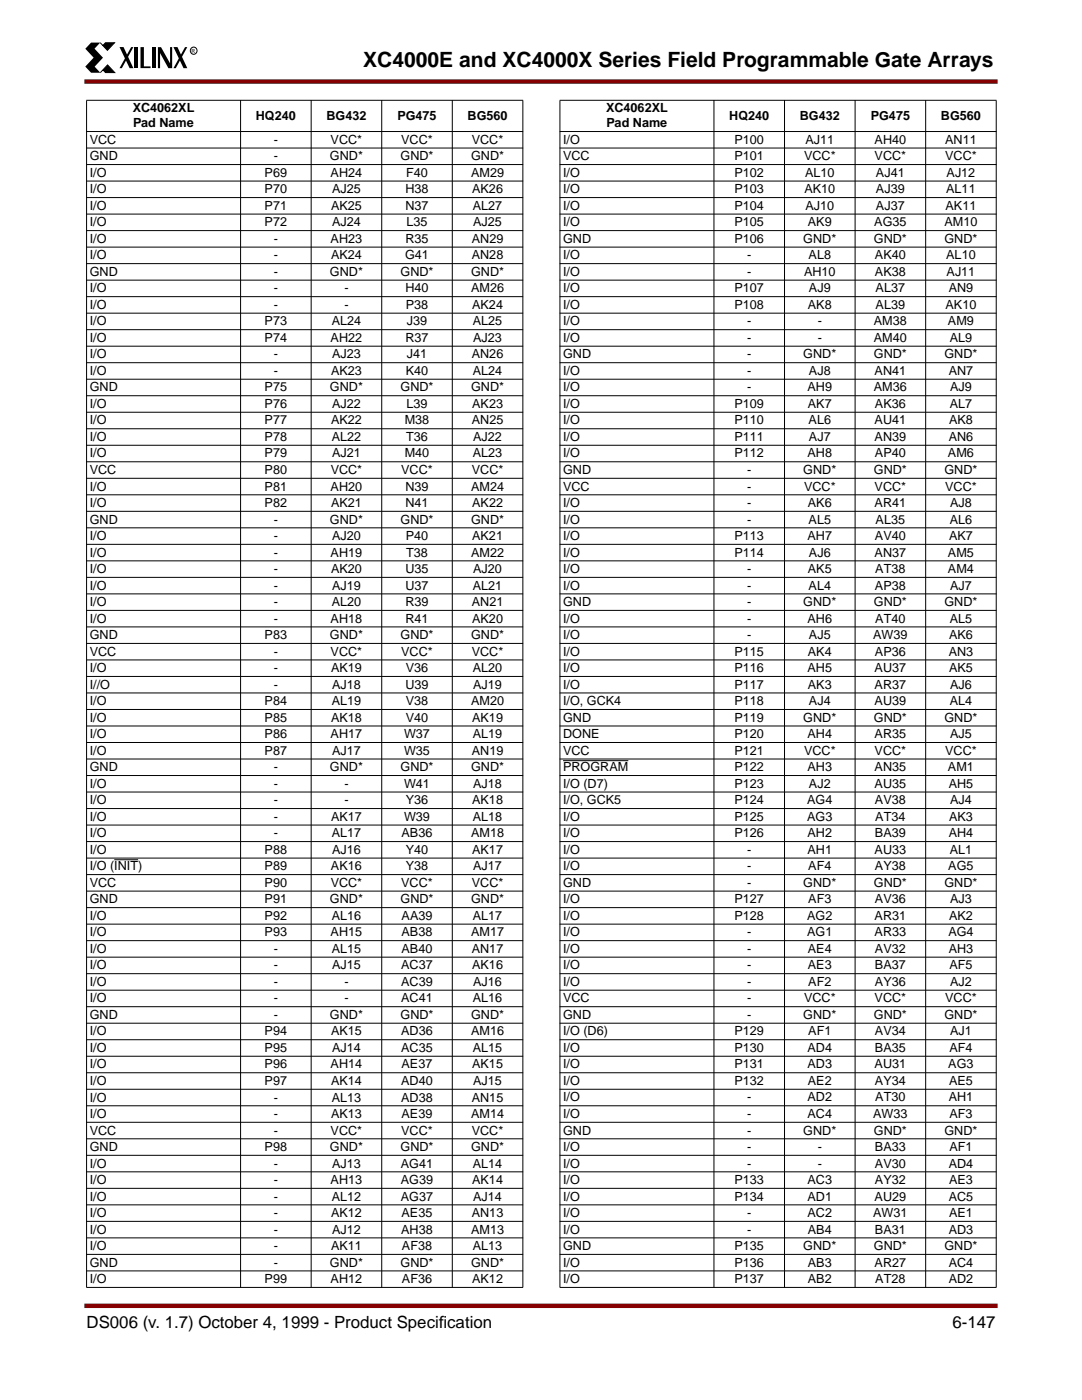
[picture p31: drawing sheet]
<svg xmlns="http://www.w3.org/2000/svg" width="216mm" height="279mm" viewBox="0 0 216 279" stroke-linecap="round" stroke-linejoin="round" font-family="sans-serif">
<defs><g id="words">
<text font-size="4.2" x="72.5" y="13.3">XC4000E and XC4000X Series Field Programmable Gate Arrays</text>
<g font-size="3.4">
<text x="17.3" y="265.1">DS006 (v. 1.7) October 4, 1999 - Product Specif</text>
<text x="87.6" y="265.1">ication</text>
<text x="190" y="265.1">6-147</text>
</g>
<g font-size="2.5">
<text x="26.5" y="22.4">XC4062XL</text>
<text x="51.1" y="23.9">HQ240</text>
<text x="65.1" y="23.9">BG432</text>
<text x="79.3" y="23.9">PG475</text>
<text x="93.3" y="23.9">BG560</text>
<text x="120.9" y="22.4">XC4062XL</text>
<text x="145.5" y="23.9">HQ240</text>
<text x="159.6" y="23.9">BG432</text>
<text x="173.7" y="23.9">PG475</text>
<text x="187.8" y="23.9">BG560</text>
<text x="17.9" y="28.7">VCC</text>
<text x="26.6" y="25.4">Pad Name</text>
<text x="54.6" y="28.7">-</text>
<text x="66" y="28.7">VCC*</text>
<text x="80.1" y="28.7">VCC*</text>
<text x="94.1" y="28.7">VCC*</text>
<text x="112.4" y="28.7">I/O</text>
<text x="121" y="25.4">Pad Name</text>
<text x="146.6" y="28.7">P100</text>
<text x="160.7" y="28.7">AJ11</text>
<text x="174.5" y="28.7">AH40</text>
<text x="188.6" y="28.7">AN11</text>
<text x="17.9" y="32">GND</text>
<text x="17.9" y="35.3">I/O</text>
<text x="52.8" y="35.3">P69</text>
<text x="54.6" y="32">-</text>
<text x="65.8" y="32">GND*</text>
<text x="66" y="35.3">AH24</text>
<text x="79.9" y="32">GND*</text>
<text x="81" y="35.3">F40</text>
<text x="94" y="32">GND*</text>
<text x="94" y="35.3">AM29</text>
<text x="112.4" y="32">VCC</text>
<text x="112.4" y="35.3">I/O</text>
<text x="146.6" y="32">P101</text>
<text x="146.6" y="35.3">P102</text>
<text x="160.4" y="32">VCC*</text>
<text x="160.6" y="35.3">AL10</text>
<text x="174.5" y="32">VCC*</text>
<text x="174.8" y="35.3">AJ41</text>
<text x="188.6" y="32">VCC*</text>
<text x="188.9" y="35.3">AJ12</text>
<text x="17.9" y="38.6">I/O</text>
<text x="17.9" y="41.9">I/O</text>
<text x="52.8" y="38.6">P70</text>
<text x="52.8" y="41.9">P71</text>
<text x="66" y="41.9">AK25</text>
<text x="66.3" y="38.6">AJ25</text>
<text x="80.9" y="38.6">H38</text>
<text x="80.9" y="41.9">N37</text>
<text x="94.2" y="38.6">AK26</text>
<text x="94.4" y="41.9">AL27</text>
<text x="112.4" y="38.6">I/O</text>
<text x="112.4" y="41.9">I/O</text>
<text x="146.6" y="38.6">P103</text>
<text x="146.6" y="41.9">P104</text>
<text x="160.5" y="38.6">AK10</text>
<text x="160.7" y="41.9">AJ10</text>
<text x="174.8" y="38.6">AJ39</text>
<text x="174.8" y="41.9">AJ37</text>
<text x="188.7" y="41.9">AK11</text>
<text x="188.8" y="38.6">AL11</text>
<text x="17.9" y="45.2">I/O</text>
<text x="52.8" y="45.2">P72</text>
<text x="66.3" y="45.2">AJ24</text>
<text x="81.1" y="45.2">L35</text>
<text x="94.4" y="45.2">AJ25</text>
<text x="112.4" y="45.2">I/O</text>
<text x="146.6" y="45.2">P105</text>
<text x="161.2" y="45.2">AK9</text>
<text x="174.4" y="45.2">AG35</text>
<text x="188.5" y="45.2">AM10</text>
<text x="17.9" y="48.5">I/O</text>
<text x="17.9" y="51.8">I/O</text>
<text x="54.6" y="48.5">-</text>
<text x="54.6" y="51.8">-</text>
<text x="66" y="48.5">AH23</text>
<text x="66" y="51.8">AK24</text>
<text x="80.8" y="51.8">G41</text>
<text x="80.9" y="48.5">R35</text>
<text x="94.1" y="51.8">AN28</text>
<text x="94.1" y="48.5">AN29</text>
<text x="112.4" y="48.5">GND</text>
<text x="112.4" y="51.8">I/O</text>
<text x="146.6" y="48.5">P106</text>
<text x="149.1" y="51.8">-</text>
<text x="160.3" y="48.5">GND*</text>
<text x="161.3" y="51.8">AL8</text>
<text x="174.4" y="48.5">GND*</text>
<text x="174.6" y="51.8">AK40</text>
<text x="188.5" y="48.5">GND*</text>
<text x="188.8" y="51.8">AL10</text>
<text x="17.9" y="55.1">GND</text>
<text x="17.9" y="58.4">I/O</text>
<text x="54.6" y="55.1">-</text>
<text x="54.6" y="58.4">-</text>
<text x="65.8" y="55.1">GND*</text>
<text x="68.7" y="58.4">-</text>
<text x="79.9" y="55.1">GND*</text>
<text x="80.9" y="58.4">H40</text>
<text x="94" y="55.1">GND*</text>
<text x="94" y="58.4">AM26</text>
<text x="112.4" y="55.1">I/O</text>
<text x="112.4" y="58.4">I/O</text>
<text x="146.6" y="58.4">P107</text>
<text x="149.1" y="55.1">-</text>
<text x="160.4" y="55.1">AH10</text>
<text x="161.4" y="58.4">AJ9</text>
<text x="174.6" y="55.1">AK38</text>
<text x="174.7" y="58.4">AL37</text>
<text x="188.9" y="55.1">AJ11</text>
<text x="189.3" y="58.4">AN9</text>
<text x="17.9" y="61.7">I/O</text>
<text x="17.9" y="64.9">I/O</text>
<text x="52.8" y="64.9">P73</text>
<text x="54.6" y="61.7">-</text>
<text x="66.2" y="64.9">AL24</text>
<text x="68.7" y="61.7">-</text>
<text x="81" y="61.7">P38</text>
<text x="81.2" y="64.9">J39</text>
<text x="94.2" y="61.7">AK24</text>
<text x="94.4" y="64.9">AL25</text>
<text x="112.4" y="61.7">I/O</text>
<text x="112.4" y="64.9">I/O</text>
<text x="146.6" y="61.7">P108</text>
<text x="149.1" y="64.9">-</text>
<text x="161.2" y="61.7">AK8</text>
<text x="163.2" y="64.9">-</text>
<text x="174.4" y="64.9">AM38</text>
<text x="174.7" y="61.7">AL39</text>
<text x="188.7" y="61.7">AK10</text>
<text x="189.2" y="64.9">AM9</text>
<text x="17.9" y="68.2">I/O</text>
<text x="17.9" y="71.5">I/O</text>
<text x="52.8" y="68.2">P74</text>
<text x="54.6" y="71.5">-</text>
<text x="66" y="68.2">AH22</text>
<text x="66.3" y="71.5">AJ23</text>
<text x="80.9" y="68.2">R37</text>
<text x="81.2" y="71.5">J41</text>
<text x="94.1" y="71.5">AN26</text>
<text x="94.4" y="68.2">AJ23</text>
<text x="112.4" y="68.2">I/O</text>
<text x="112.4" y="71.5">GND</text>
<text x="149.1" y="68.2">-</text>
<text x="149.1" y="71.5">-</text>
<text x="160.3" y="71.5">GND*</text>
<text x="163.2" y="68.2">-</text>
<text x="174.4" y="68.2">AM40</text>
<text x="174.4" y="71.5">GND*</text>
<text x="188.5" y="71.5">GND*</text>
<text x="189.5" y="68.2">AL9</text>
<text x="17.9" y="74.8">I/O</text>
<text x="54.6" y="74.8">-</text>
<text x="66" y="74.8">AK23</text>
<text x="81" y="74.8">K40</text>
<text x="94.3" y="74.8">AL24</text>
<text x="112.4" y="74.8">I/O</text>
<text x="149.1" y="74.8">-</text>
<text x="161.4" y="74.8">AJ8</text>
<text x="174.5" y="74.8">AN41</text>
<text x="189.3" y="74.8">AN7</text>
<text x="17.9" y="78.1">GND</text>
<text x="17.9" y="81.4">I/O</text>
<text x="52.8" y="78.1">P75</text>
<text x="52.8" y="81.4">P76</text>
<text x="65.8" y="78.1">GND*</text>
<text x="66.3" y="81.4">AJ22</text>
<text x="79.9" y="78.1">GND*</text>
<text x="81.1" y="81.4">L39</text>
<text x="94" y="78.1">GND*</text>
<text x="94.2" y="81.4">AK23</text>
<text x="112.4" y="78.1">I/O</text>
<text x="112.4" y="81.4">I/O</text>
<text x="146.6" y="81.4">P109</text>
<text x="149.1" y="78.1">-</text>
<text x="161.1" y="78.1">AH9</text>
<text x="161.2" y="81.4">AK7</text>
<text x="174.4" y="78.1">AM36</text>
<text x="174.6" y="81.4">AK36</text>
<text x="189.5" y="81.4">AL7</text>
<text x="189.6" y="78.1">AJ9</text>
<text x="17.9" y="84.7">I/O</text>
<text x="17.9" y="88">I/O</text>
<text x="52.8" y="84.7">P77</text>
<text x="52.8" y="88">P78</text>
<text x="66" y="84.7">AK22</text>
<text x="66.2" y="88">AL22</text>
<text x="80.8" y="84.7">M38</text>
<text x="81" y="88">T36</text>
<text x="94.1" y="84.7">AN25</text>
<text x="94.4" y="88">AJ22</text>
<text x="112.4" y="84.7">I/O</text>
<text x="112.4" y="88">I/O</text>
<text x="146.6" y="84.7">P110</text>
<text x="146.6" y="88">P111</text>
<text x="161.3" y="84.7">AL6</text>
<text x="161.4" y="88">AJ7</text>
<text x="174.5" y="84.7">AU41</text>
<text x="174.5" y="88">AN39</text>
<text x="189.3" y="88">AN6</text>
<text x="189.4" y="84.7">AK8</text>
<text x="17.9" y="91.3">I/O</text>
<text x="17.9" y="94.6">VCC</text>
<text x="52.8" y="91.3">P79</text>
<text x="52.8" y="94.6">P80</text>
<text x="66" y="94.6">VCC*</text>
<text x="66.3" y="91.3">AJ21</text>
<text x="80.1" y="94.6">VCC*</text>
<text x="80.8" y="91.3">M40</text>
<text x="94.1" y="94.6">VCC*</text>
<text x="94.4" y="91.3">AL23</text>
<text x="112.4" y="91.3">I/O</text>
<text x="112.4" y="94.6">GND</text>
<text x="146.6" y="91.3">P112</text>
<text x="149.1" y="94.6">-</text>
<text x="160.3" y="94.6">GND*</text>
<text x="161.1" y="91.3">AH8</text>
<text x="174.4" y="94.6">GND*</text>
<text x="174.6" y="91.3">AP40</text>
<text x="188.5" y="94.6">GND*</text>
<text x="189.2" y="91.3">AM6</text>
<text x="17.9" y="97.9">I/O</text>
<text x="17.9" y="101.2">I/O</text>
<text x="52.8" y="97.9">P81</text>
<text x="52.8" y="101.2">P82</text>
<text x="66" y="97.9">AH20</text>
<text x="66" y="101.2">AK21</text>
<text x="80.9" y="97.9">N39</text>
<text x="80.9" y="101.2">N41</text>
<text x="94" y="97.9">AM24</text>
<text x="94.2" y="101.2">AK22</text>
<text x="112.4" y="97.9">VCC</text>
<text x="112.4" y="101.2">I/O</text>
<text x="149.1" y="97.9">-</text>
<text x="149.1" y="101.2">-</text>
<text x="160.4" y="97.9">VCC*</text>
<text x="161.2" y="101.2">AK6</text>
<text x="174.5" y="97.9">VCC*</text>
<text x="174.5" y="101.2">AR41</text>
<text x="188.6" y="97.9">VCC*</text>
<text x="189.6" y="101.2">AJ8</text>
<text x="17.9" y="104.5">GND</text>
<text x="17.9" y="107.8">I/O</text>
<text x="54.6" y="104.5">-</text>
<text x="54.6" y="107.8">-</text>
<text x="65.8" y="104.5">GND*</text>
<text x="66.3" y="107.8">AJ20</text>
<text x="79.9" y="104.5">GND*</text>
<text x="81" y="107.8">P40</text>
<text x="94" y="104.5">GND*</text>
<text x="94.2" y="107.8">AK21</text>
<text x="112.4" y="104.5">I/O</text>
<text x="112.4" y="107.8">I/O</text>
<text x="146.6" y="107.8">P113</text>
<text x="149.1" y="104.5">-</text>
<text x="161.1" y="107.8">AH7</text>
<text x="161.3" y="104.5">AL5</text>
<text x="174.6" y="107.8">AV40</text>
<text x="174.7" y="104.5">AL35</text>
<text x="189.4" y="107.8">AK7</text>
<text x="189.5" y="104.5">AL6</text>
<text x="17.9" y="111.1">I/O</text>
<text x="54.6" y="111.1">-</text>
<text x="66" y="111.1">AH19</text>
<text x="81" y="111.1">T38</text>
<text x="94" y="111.1">AM22</text>
<text x="112.4" y="111.1">I/O</text>
<text x="146.6" y="111.1">P114</text>
<text x="161.4" y="111.1">AJ6</text>
<text x="174.5" y="111.1">AN37</text>
<text x="189.2" y="111.1">AM5</text>
<text x="17.9" y="114.4">I/O</text>
<text x="17.9" y="117.7">I/O</text>
<text x="54.6" y="114.4">-</text>
<text x="54.6" y="117.7">-</text>
<text x="66" y="114.4">AK20</text>
<text x="66.3" y="117.7">AJ19</text>
<text x="80.9" y="117.7">U37</text>
<text x="80.9" y="114.4">U35</text>
<text x="94.3" y="117.7">AL21</text>
<text x="94.4" y="114.4">AJ20</text>
<text x="112.4" y="114.4">I/O</text>
<text x="112.4" y="117.7">I/O</text>
<text x="149.1" y="114.4">-</text>
<text x="149.1" y="117.7">-</text>
<text x="161.2" y="114.4">AK5</text>
<text x="161.3" y="117.7">AL4</text>
<text x="174.6" y="117.7">AP38</text>
<text x="174.7" y="114.4">AT38</text>
<text x="189.2" y="114.4">AM4</text>
<text x="189.6" y="117.7">AJ7</text>
<text x="17.9" y="121">I/O</text>
<text x="17.9" y="124.2">I/O</text>
<text x="54.6" y="121">-</text>
<text x="54.6" y="124.2">-</text>
<text x="66" y="124.2">AH18</text>
<text x="66.2" y="121">AL20</text>
<text x="80.9" y="121">R39</text>
<text x="80.9" y="124.2">R41</text>
<text x="94.1" y="121">AN21</text>
<text x="94.2" y="124.2">AK20</text>
<text x="112.4" y="121">GND</text>
<text x="112.4" y="124.2">I/O</text>
<text x="149.1" y="121">-</text>
<text x="149.1" y="124.2">-</text>
<text x="160.3" y="121">GND*</text>
<text x="161.1" y="124.2">AH6</text>
<text x="174.4" y="121">GND*</text>
<text x="174.7" y="124.2">AT40</text>
<text x="188.5" y="121">GND*</text>
<text x="189.5" y="124.2">AL5</text>
<text x="17.9" y="127.5">GND</text>
<text x="17.9" y="130.8">VCC</text>
<text x="52.8" y="127.5">P83</text>
<text x="54.6" y="130.8">-</text>
<text x="65.8" y="127.5">GND*</text>
<text x="66" y="130.8">VCC*</text>
<text x="79.9" y="127.5">GND*</text>
<text x="80.1" y="130.8">VCC*</text>
<text x="94" y="127.5">GND*</text>
<text x="94.1" y="130.8">VCC*</text>
<text x="112.4" y="127.5">I/O</text>
<text x="112.4" y="130.8">I/O</text>
<text x="146.6" y="130.8">P115</text>
<text x="149.1" y="127.5">-</text>
<text x="161.2" y="130.8">AK4</text>
<text x="161.4" y="127.5">AJ5</text>
<text x="174.2" y="127.5">AW39</text>
<text x="174.6" y="130.8">AP36</text>
<text x="189.3" y="130.8">AN3</text>
<text x="189.4" y="127.5">AK6</text>
<text x="17.9" y="134.1">I/O</text>
<text x="17.9" y="137.4">I//O</text>
<text x="54.6" y="137.4">-</text>
<text x="54.6" y="134.1">-</text>
<text x="66" y="134.1">AK19</text>
<text x="66.3" y="137.4">AJ18</text>
<text x="80.9" y="137.4">U39</text>
<text x="81" y="134.1">V36</text>
<text x="94.3" y="134.1">AL20</text>
<text x="94.4" y="137.4">AJ19</text>
<text x="112.4" y="134.1">I/O</text>
<text x="112.4" y="137.4">I/O</text>
<text x="146.6" y="134.1">P116</text>
<text x="146.6" y="137.4">P117</text>
<text x="161.1" y="134.1">AH5</text>
<text x="161.2" y="137.4">AK3</text>
<text x="174.5" y="134.1">AU37</text>
<text x="174.5" y="137.4">AR37</text>
<text x="189.4" y="134.1">AK5</text>
<text x="189.6" y="137.4">AJ6</text>
<text x="17.9" y="140.7">I/O</text>
<text x="52.8" y="140.7">P84</text>
<text x="66.2" y="140.7">AL19</text>
<text x="81" y="140.7">V38</text>
<text x="94" y="140.7">AM20</text>
<text x="112.4" y="140.7">I/O, GCK4</text>
<text x="146.6" y="140.7">P118</text>
<text x="161.4" y="140.7">AJ4</text>
<text x="174.5" y="140.7">AU39</text>
<text x="189.5" y="140.7">AL4</text>
<text x="17.9" y="144">I/O</text>
<text x="17.9" y="147.3">I/O</text>
<text x="52.8" y="144">P85</text>
<text x="52.8" y="147.3">P86</text>
<text x="66" y="147.3">AH17</text>
<text x="66" y="144">AK18</text>
<text x="80.6" y="147.3">W37</text>
<text x="81" y="144">V40</text>
<text x="94.2" y="144">AK19</text>
<text x="94.4" y="147.3">AL19</text>
<text x="112.4" y="144">GND</text>
<text x="112.4" y="147.3">DONE</text>
<text x="146.6" y="144">P119</text>
<text x="146.6" y="147.3">P120</text>
<text x="160.3" y="144">GND*</text>
<text x="161.1" y="147.3">AH4</text>
<text x="174.4" y="144">GND*</text>
<text x="174.5" y="147.3">AR35</text>
<text x="188.5" y="144">GND*</text>
<text x="189.6" y="147.3">AJ5</text>
<text x="17.9" y="150.6">I/O</text>
<text x="17.9" y="153.9">GND</text>
<text x="52.8" y="150.6">P87</text>
<text x="54.6" y="153.9">-</text>
<text x="65.8" y="153.9">GND*</text>
<text x="66.3" y="150.6">AJ17</text>
<text x="79.9" y="153.9">GND*</text>
<text x="80.6" y="150.6">W35</text>
<text x="94" y="153.9">GND*</text>
<text x="94.1" y="150.6">AN19</text>
<text x="112.4" y="150.6">VCC</text>
<text x="112.4" y="153.9">PROGRAM</text>
<text x="146.6" y="150.6">P121</text>
<text x="146.6" y="153.9">P122</text>
<text x="160.4" y="150.6">VCC*</text>
<text x="161.1" y="153.9">AH3</text>
<text x="174.5" y="150.6">VCC*</text>
<text x="174.5" y="153.9">AN35</text>
<text x="188.6" y="150.6">VCC*</text>
<text x="189.2" y="153.9">AM1</text>
<text x="17.9" y="157.2">I/O</text>
<text x="17.9" y="160.5">I/O</text>
<text x="54.6" y="157.2">-</text>
<text x="54.6" y="160.5">-</text>
<text x="68.7" y="157.2">-</text>
<text x="68.7" y="160.5">-</text>
<text x="80.6" y="157.2">W41</text>
<text x="81" y="160.5">Y36</text>
<text x="94.2" y="160.5">AK18</text>
<text x="94.4" y="157.2">AJ18</text>
<text x="112.4" y="157.2">I/O (D7)</text>
<text x="112.4" y="160.5">I/O, GCK5</text>
<text x="146.6" y="157.2">P123</text>
<text x="146.6" y="160.5">P124</text>
<text x="161.1" y="160.5">AG4</text>
<text x="161.4" y="157.2">AJ2</text>
<text x="174.5" y="157.2">AU35</text>
<text x="174.6" y="160.5">AV38</text>
<text x="189.3" y="157.2">AH5</text>
<text x="189.6" y="160.5">AJ4</text>
<text x="17.9" y="163.8">I/O</text>
<text x="17.9" y="167.1">I/O</text>
<text x="54.6" y="163.8">-</text>
<text x="54.6" y="167.1">-</text>
<text x="66" y="163.8">AK17</text>
<text x="66.2" y="167.1">AL17</text>
<text x="80.1" y="167.1">AB36</text>
<text x="80.6" y="163.8">W39</text>
<text x="94" y="167.1">AM18</text>
<text x="94.4" y="163.8">AL18</text>
<text x="112.4" y="163.8">I/O</text>
<text x="112.4" y="167.1">I/O</text>
<text x="146.6" y="163.8">P125</text>
<text x="146.6" y="167.1">P126</text>
<text x="161.1" y="163.8">AG3</text>
<text x="161.1" y="167.1">AH2</text>
<text x="174.6" y="167.1">BA39</text>
<text x="174.7" y="163.8">AT34</text>
<text x="189.3" y="167.1">AH4</text>
<text x="189.4" y="163.8">AK3</text>
<text x="17.9" y="170.4">I/O</text>
<text x="17.9" y="173.7">I/O (INIT)</text>
<text x="52.8" y="173.7">P89</text>
<text x="52.8" y="170.4">P88</text>
<text x="66" y="173.7">AK16</text>
<text x="66.3" y="170.4">AJ16</text>
<text x="81" y="173.7">Y38</text>
<text x="81" y="170.4">Y40</text>
<text x="94.2" y="170.4">AK17</text>
<text x="94.4" y="173.7">AJ17</text>
<text x="112.4" y="170.4">I/O</text>
<text x="112.4" y="173.7">I/O</text>
<text x="149.1" y="170.4">-</text>
<text x="149.1" y="173.7">-</text>
<text x="161.1" y="170.4">AH1</text>
<text x="161.3" y="173.7">AF4</text>
<text x="174.5" y="170.4">AU33</text>
<text x="174.6" y="173.7">AY38</text>
<text x="189.2" y="173.7">AG5</text>
<text x="189.5" y="170.4">AL1</text>
<text x="17.9" y="177">VCC</text>
<text x="52.8" y="177">P90</text>
<text x="66" y="177">VCC*</text>
<text x="80.1" y="177">VCC*</text>
<text x="94.1" y="177">VCC*</text>
<text x="112.4" y="177">GND</text>
<text x="149.1" y="177">-</text>
<text x="160.3" y="177">GND*</text>
<text x="174.4" y="177">GND*</text>
<text x="188.5" y="177">GND*</text>
<text x="17.9" y="180.3">GND</text>
<text x="17.9" y="183.6">I/O</text>
<text x="52.8" y="183.6">P92</text>
<text x="52.8" y="180.3">P91</text>
<text x="65.8" y="180.3">GND*</text>
<text x="66.2" y="183.6">AL16</text>
<text x="79.9" y="180.3">GND*</text>
<text x="80.1" y="183.6">AA39</text>
<text x="94" y="180.3">GND*</text>
<text x="94.4" y="183.6">AL17</text>
<text x="112.4" y="180.3">I/O</text>
<text x="112.4" y="183.6">I/O</text>
<text x="146.6" y="180.3">P127</text>
<text x="146.6" y="183.6">P128</text>
<text x="161.1" y="183.6">AG2</text>
<text x="161.3" y="180.3">AF3</text>
<text x="174.5" y="183.6">AR31</text>
<text x="174.6" y="180.3">AV36</text>
<text x="189.4" y="183.6">AK2</text>
<text x="189.6" y="180.3">AJ3</text>
<text x="17.9" y="186.9">I/O</text>
<text x="17.9" y="190.2">I/O</text>
<text x="52.8" y="186.9">P93</text>
<text x="54.6" y="190.2">-</text>
<text x="66" y="186.9">AH15</text>
<text x="66.2" y="190.2">AL15</text>
<text x="80.1" y="186.9">AB38</text>
<text x="80.1" y="190.2">AB40</text>
<text x="94" y="186.9">AM17</text>
<text x="94.1" y="190.2">AN17</text>
<text x="112.4" y="186.9">I/O</text>
<text x="112.4" y="190.2">I/O</text>
<text x="149.1" y="186.9">-</text>
<text x="149.1" y="190.2">-</text>
<text x="161.1" y="186.9">AG1</text>
<text x="161.2" y="190.2">AE4</text>
<text x="174.5" y="186.9">AR33</text>
<text x="174.6" y="190.2">AV32</text>
<text x="189.2" y="186.9">AG4</text>
<text x="189.3" y="190.2">AH3</text>
<text x="17.9" y="193.5">I/O</text>
<text x="17.9" y="196.8">I/O</text>
<text x="54.6" y="193.5">-</text>
<text x="54.6" y="196.8">-</text>
<text x="66.3" y="193.5">AJ15</text>
<text x="68.7" y="196.8">-</text>
<text x="80.1" y="193.5">AC37</text>
<text x="80.1" y="196.8">AC39</text>
<text x="94.2" y="193.5">AK16</text>
<text x="94.4" y="196.8">AJ16</text>
<text x="112.4" y="193.5">I/O</text>
<text x="112.4" y="196.8">I/O</text>
<text x="149.1" y="193.5">-</text>
<text x="149.1" y="196.8">-</text>
<text x="161.2" y="193.5">AE3</text>
<text x="161.3" y="196.8">AF2</text>
<text x="174.6" y="193.5">BA37</text>
<text x="174.6" y="196.8">AY36</text>
<text x="189.4" y="193.5">AF5</text>
<text x="189.6" y="196.8">AJ2</text>
<text x="17.9" y="200.1">I/O</text>
<text x="17.9" y="203.4">GND</text>
<text x="54.6" y="200.1">-</text>
<text x="54.6" y="203.4">-</text>
<text x="65.8" y="203.4">GND*</text>
<text x="68.7" y="200.1">-</text>
<text x="79.9" y="203.4">GND*</text>
<text x="80.1" y="200.1">AC41</text>
<text x="94" y="203.4">GND*</text>
<text x="94.4" y="200.1">AL16</text>
<text x="112.4" y="200.1">VCC</text>
<text x="112.4" y="203.4">GND</text>
<text x="149.1" y="200.1">-</text>
<text x="149.1" y="203.4">-</text>
<text x="160.3" y="203.4">GND*</text>
<text x="160.4" y="200.1">VCC*</text>
<text x="174.4" y="203.4">GND*</text>
<text x="174.5" y="200.1">VCC*</text>
<text x="188.5" y="203.4">GND*</text>
<text x="188.6" y="200.1">VCC*</text>
<text x="17.9" y="206.7">I/O</text>
<text x="17.9" y="209.9">I/O</text>
<text x="52.8" y="206.7">P94</text>
<text x="52.8" y="209.9">P95</text>
<text x="66.1" y="206.7">AK15</text>
<text x="66.3" y="209.9">AJ14</text>
<text x="80.1" y="206.7">AD36</text>
<text x="80.1" y="209.9">AC35</text>
<text x="94" y="206.7">AM16</text>
<text x="94.4" y="209.9">AL15</text>
<text x="112.4" y="206.6">I/O (D6)</text>
<text x="112.4" y="209.9">I/O</text>
<text x="146.6" y="206.6">P129</text>
<text x="146.6" y="209.9">P130</text>
<text x="161.1" y="209.9">AD4</text>
<text x="161.3" y="206.6">AF1</text>
<text x="174.6" y="206.6">AV34</text>
<text x="174.6" y="209.9">BA35</text>
<text x="189.4" y="209.9">AF4</text>
<text x="189.6" y="206.6">AJ1</text>
<text x="17.9" y="213.2">I/O</text>
<text x="52.8" y="213.2">P96</text>
<text x="66" y="213.2">AH14</text>
<text x="80.1" y="213.2">AE37</text>
<text x="94.2" y="213.2">AK15</text>
<text x="112.4" y="213.2">I/O</text>
<text x="146.6" y="213.2">P131</text>
<text x="161.1" y="213.2">AD3</text>
<text x="174.5" y="213.2">AU31</text>
<text x="189.2" y="213.2">AG3</text>
<text x="17.9" y="216.5">I/O</text>
<text x="17.9" y="219.8">I/O</text>
<text x="52.8" y="216.5">P97</text>
<text x="54.6" y="219.8">-</text>
<text x="66.1" y="216.5">AK14</text>
<text x="66.2" y="219.8">AL13</text>
<text x="80.1" y="219.8">AD38</text>
<text x="80.1" y="216.5">AD40</text>
<text x="94.1" y="219.8">AN15</text>
<text x="94.4" y="216.5">AJ15</text>
<text x="112.4" y="216.5">I/O</text>
<text x="112.4" y="219.8">I/O</text>
<text x="146.6" y="216.5">P132</text>
<text x="149.1" y="219.8">-</text>
<text x="161.1" y="219.8">AD2</text>
<text x="161.2" y="216.5">AE2</text>
<text x="174.6" y="216.5">AY34</text>
<text x="174.7" y="219.8">AT30</text>
<text x="189.3" y="219.8">AH1</text>
<text x="189.4" y="216.5">AE5</text>
<text x="17.9" y="223.1">I/O</text>
<text x="17.9" y="226.4">VCC</text>
<text x="54.6" y="223.1">-</text>
<text x="54.6" y="226.4">-</text>
<text x="66" y="226.4">VCC*</text>
<text x="66" y="223.1">AK13</text>
<text x="80.1" y="226.4">VCC*</text>
<text x="80.1" y="223.1">AE39</text>
<text x="94" y="223.1">AM14</text>
<text x="94.1" y="226.4">VCC*</text>
<text x="112.4" y="223.1">I/O</text>
<text x="112.4" y="226.4">GND</text>
<text x="149.1" y="223.1">-</text>
<text x="149.1" y="226.4">-</text>
<text x="160.3" y="226.4">GND*</text>
<text x="161.1" y="223.1">AC4</text>
<text x="174.2" y="223.1">AW33</text>
<text x="174.4" y="226.4">GND*</text>
<text x="188.5" y="226.4">GND*</text>
<text x="189.4" y="223.1">AF3</text>
<text x="17.9" y="229.7">GND</text>
<text x="17.9" y="233">I/O</text>
<text x="52.8" y="229.7">P98</text>
<text x="54.6" y="233">-</text>
<text x="65.8" y="229.7">GND*</text>
<text x="66.3" y="233">AJ13</text>
<text x="79.9" y="229.7">GND*</text>
<text x="80" y="233">AG41</text>
<text x="94" y="229.7">GND*</text>
<text x="94.4" y="233">AL14</text>
<text x="112.4" y="229.7">I/O</text>
<text x="112.4" y="233">I/O</text>
<text x="149.1" y="229.7">-</text>
<text x="149.1" y="233">-</text>
<text x="163.2" y="229.7">-</text>
<text x="163.2" y="233">-</text>
<text x="174.6" y="229.7">BA33</text>
<text x="174.6" y="233">AV30</text>
<text x="189.3" y="233">AD4</text>
<text x="189.4" y="229.7">AF1</text>
<text x="17.9" y="236.3">I/O</text>
<text x="17.9" y="239.6">I/O</text>
<text x="54.6" y="236.3">-</text>
<text x="54.6" y="239.6">-</text>
<text x="66" y="236.3">AH13</text>
<text x="66.2" y="239.6">AL12</text>
<text x="80" y="236.3">AG39</text>
<text x="80" y="239.6">AG37</text>
<text x="94.2" y="236.3">AK14</text>
<text x="94.4" y="239.6">AJ14</text>
<text x="112.4" y="236.3">I/O</text>
<text x="112.4" y="239.6">I/O</text>
<text x="146.6" y="236.3">P133</text>
<text x="146.6" y="239.6">P134</text>
<text x="161.1" y="236.3">AC3</text>
<text x="161.1" y="239.6">AD1</text>
<text x="174.5" y="239.6">AU29</text>
<text x="174.6" y="236.3">AY32</text>
<text x="189.3" y="239.6">AC5</text>
<text x="189.4" y="236.3">AE3</text>
<text x="17.9" y="242.9">I/O</text>
<text x="54.6" y="242.9">-</text>
<text x="66" y="242.9">AK12</text>
<text x="80.1" y="242.9">AE35</text>
<text x="94.1" y="242.9">AN13</text>
<text x="112.4" y="242.9">I/O</text>
<text x="149.1" y="242.9">-</text>
<text x="161.1" y="242.9">AC2</text>
<text x="174.2" y="242.9">AW31</text>
<text x="189.4" y="242.9">AE1</text>
<text x="17.9" y="246.2">I/O</text>
<text x="17.9" y="249.5">I/O</text>
<text x="54.6" y="246.2">-</text>
<text x="54.6" y="249.5">-</text>
<text x="66" y="249.5">AK11</text>
<text x="66.3" y="246.2">AJ12</text>
<text x="80.1" y="246.2">AH38</text>
<text x="80.2" y="249.5">AF38</text>
<text x="94" y="246.2">AM13</text>
<text x="94.3" y="249.5">AL13</text>
<text x="112.4" y="246.2">I/O</text>
<text x="112.4" y="249.5">GND</text>
<text x="146.6" y="249.5">P135</text>
<text x="149.1" y="246.2">-</text>
<text x="160.3" y="249.5">GND*</text>
<text x="161.2" y="246.2">AB4</text>
<text x="174.4" y="249.5">GND*</text>
<text x="174.6" y="246.2">BA31</text>
<text x="188.5" y="249.5">GND*</text>
<text x="189.3" y="246.2">AD3</text>
<text x="17.9" y="252.8">GND</text>
<text x="17.9" y="256.1">I/O</text>
<text x="52.8" y="256.1">P99</text>
<text x="54.6" y="252.8">-</text>
<text x="65.8" y="252.8">GND*</text>
<text x="66" y="256.1">AH12</text>
<text x="79.9" y="252.8">GND*</text>
<text x="80.2" y="256.1">AF36</text>
<text x="94" y="252.8">GND*</text>
<text x="94.2" y="256.1">AK12</text>
<text x="112.4" y="252.8">I/O</text>
<text x="112.4" y="256.1">I/O</text>
<text x="146.6" y="252.8">P136</text>
<text x="146.6" y="256.1">P137</text>
<text x="161.2" y="252.8">AB3</text>
<text x="161.2" y="256.1">AB2</text>
<text x="174.5" y="252.8">AR27</text>
<text x="174.7" y="256.1">AT28</text>
<text x="189.3" y="252.8">AC4</text>
<text x="189.3" y="256.1">AD2</text>
</g>
<text font-size="1.1" x="38.2" y="10.5">R</text>
</g></defs>
<path d="M18.2 8.5h1.8l-1.1 1.2 1.7 1.8-1.7 1.8 1.1 1.2h-1.8l-1.2-1.2 1.7-1.8-1.7-1.8zM23.9 9.4h.7l2 4.2h-.7zM26.2 9.4h.4l-2.3 4.2h-.4zM26.8 9.4h.7v4.2h-.7zM28 9.4h.7v3.9h1.3v.3h-2zM30.4 9.4h.6v4.2h-.6zM31.5 9.4h.6l1.8 3.2v-3.2h.5v4.2h-.8l-1.7-3v3h-.4zM34.6 9.4h.8l2 4.2h-.8zM36.9 9.4h.5l-2.3 4.2h-.5z" fill="#000"/>
<path d="M20 8.5l.5 .6 .5-.6h1.8l-1.4 1.6zM21.5 13l1.4 1.5h-1.9l-.5-.6-.5 .6z" fill="#000" stroke="#000" stroke-width=".2"/>
<circle cx="38.6" cy="10.1" r=".7" fill="none" stroke="#000" stroke-width=".2"/>
<path d="M17.3 260.6h181.3" fill="none" stroke="#850000" stroke-width=".88"/>
<path d="M17.3 262.9h181.3v4.3h-181.3z" fill-rule="evenodd" fill="#fff"/>
<path d="M17.3 16.3h181.3z" fill="#fff" stroke="#850000" stroke-width=".88"/>
<path d="M112.4 151.8h13M22.8 171.6h4.8" fill="none" stroke="#000" stroke-width=".2"/>
<g fill="#000" stroke="#000" stroke-width=".2">
<path d="M17.2 20h87.2zM17.2 26.2h87.2zM17.2 29.5h87.2zM17.2 32.8h87.2zM17.2 36.1h87.2zM17.2 39.4h87.2zM111.7 20h87.1zM111.7 26.2h87.1zM111.7 29.5h87.1zM111.7 32.8h87.1zM111.7 36.1h87.1zM111.7 39.4h87.1z"/>
<path d="M17.2 42.7h87.2zM17.2 46h87.2zM17.2 49.3h87.2zM17.2 52.6h87.2zM17.2 55.9h87.2zM17.2 59.2h87.2zM111.7 42.7h87.1zM111.7 46h87.1zM111.7 49.3h87.1zM111.7 52.6h87.1zM111.7 55.9h87.1zM111.7 59.2h87.1z"/>
<path d="M17.2 62.5h87.2zM17.2 65.8h87.2zM17.2 69.1h87.2zM17.2 72.4h87.2zM17.2 75.7h87.2zM17.2 79h87.2zM111.7 62.5h87.1zM111.7 65.8h87.1zM111.7 69.1h87.1zM111.7 72.4h87.1zM111.7 75.7h87.1zM111.7 79h87.1z"/>
<path d="M17.2 82.3h87.2zM17.2 85.6h87.2zM17.2 88.9h87.2zM17.2 92.2h87.2zM17.2 95.5h87.2zM17.2 98.7h87.2zM111.7 82.3h87.1zM111.7 85.6h87.1zM111.7 88.9h87.1zM111.7 92.2h87.1zM111.7 95.5h87.1zM111.7 98.7h87.1z"/>
<path d="M17.2 102h87.2zM17.2 105.3h87.2zM17.2 108.6h87.2zM17.2 111.9h87.2zM17.2 115.2h87.2zM17.2 118.5h87.2zM111.7 102h87.1zM111.7 105.3h87.1zM111.7 108.6h87.1zM111.7 111.9h87.1zM111.7 115.2h87.1zM111.7 118.5h87.1z"/>
<path d="M17.2 121.8h87.2zM17.2 125.1h87.2zM17.2 128.4h87.2zM17.2 131.7h87.2zM17.2 135h87.2zM17.2 138.3h87.2zM111.7 121.8h87.1zM111.7 125.1h87.1zM111.7 128.4h87.1zM111.7 131.7h87.1zM111.7 135h87.1zM111.7 138.3h87.1z"/>
<path d="M17.2 141.6h87.2zM17.2 144.9h87.2zM17.2 148.2h87.2zM17.2 151.5h87.2zM17.2 154.8h87.2zM17.2 158.1h87.2zM111.7 141.6h87.1zM111.7 144.9h87.1zM111.7 148.2h87.1zM111.7 151.5h87.1zM111.7 154.8h87.1zM111.7 158.1h87.1z"/>
<path d="M17.2 161.4h87.2zM17.2 164.7h87.2zM17.2 168h87.2zM17.2 171.2h87.2zM17.2 174.5h87.2zM17.2 177.8h87.2zM111.7 161.4h87.1zM111.7 164.7h87.1zM111.7 168h87.1zM111.7 171.2h87.1zM111.7 174.5h87.1zM111.7 177.8h87.1z"/>
<path d="M17.2 181.1h87.2zM17.2 184.4h87.2zM17.2 187.7h87.2zM17.2 191h87.2zM17.2 194.3h87.2zM17.2 197.6h87.2zM111.7 181.1h87.1zM111.7 184.4h87.1zM111.7 187.7h87.1zM111.7 191h87.1zM111.7 194.3h87.1zM111.7 197.6h87.1z"/>
<path d="M17.2 200.9h87.2zM17.2 204.2h87.2zM17.2 207.5h87.2zM17.2 210.8h87.2zM17.2 214.1h87.2zM17.2 217.4h87.2zM111.7 200.9h87.1zM111.7 204.2h87.1zM111.7 207.5h87.1zM111.7 210.8h87.1zM111.7 214.1h87.1zM111.7 217.4h87.1z"/>
<path d="M17.2 220.7h87.2zM17.2 224h87.2zM17.2 227.3h87.2zM17.2 230.6h87.2zM17.2 233.9h87.2zM17.2 237.2h87.2zM111.7 220.7h87.1zM111.7 224h87.1zM111.7 227.3h87.1zM111.7 230.6h87.1zM111.7 233.9h87.1zM111.7 237.2h87.1z"/>
<path d="M17.3 20.1v236.8zM48 20v237zM62.1 20v237zM76.2 20v237zM90.2 20v237zM104.3 20.1v236.8zM17.2 240.5h87.2zM17.2 243.8h87.2zM17.2 247h87.2zM17.2 250.3h87.2zM17.2 253.6h87.2zM17.2 256.9h87.2z"/>
<path d="M111.7 20.1v236.8zM142.5 20v237zM156.5 20v237zM170.6 20v237zM184.7 20v237zM198.8 20.1v236.8zM111.7 240.5h87.1zM111.7 243.8h87.1zM111.7 247h87.1zM111.7 250.3h87.1zM111.7 253.6h87.1zM111.7 256.9h87.1z"/>
</g>
<use href="#words"/>
</svg>
